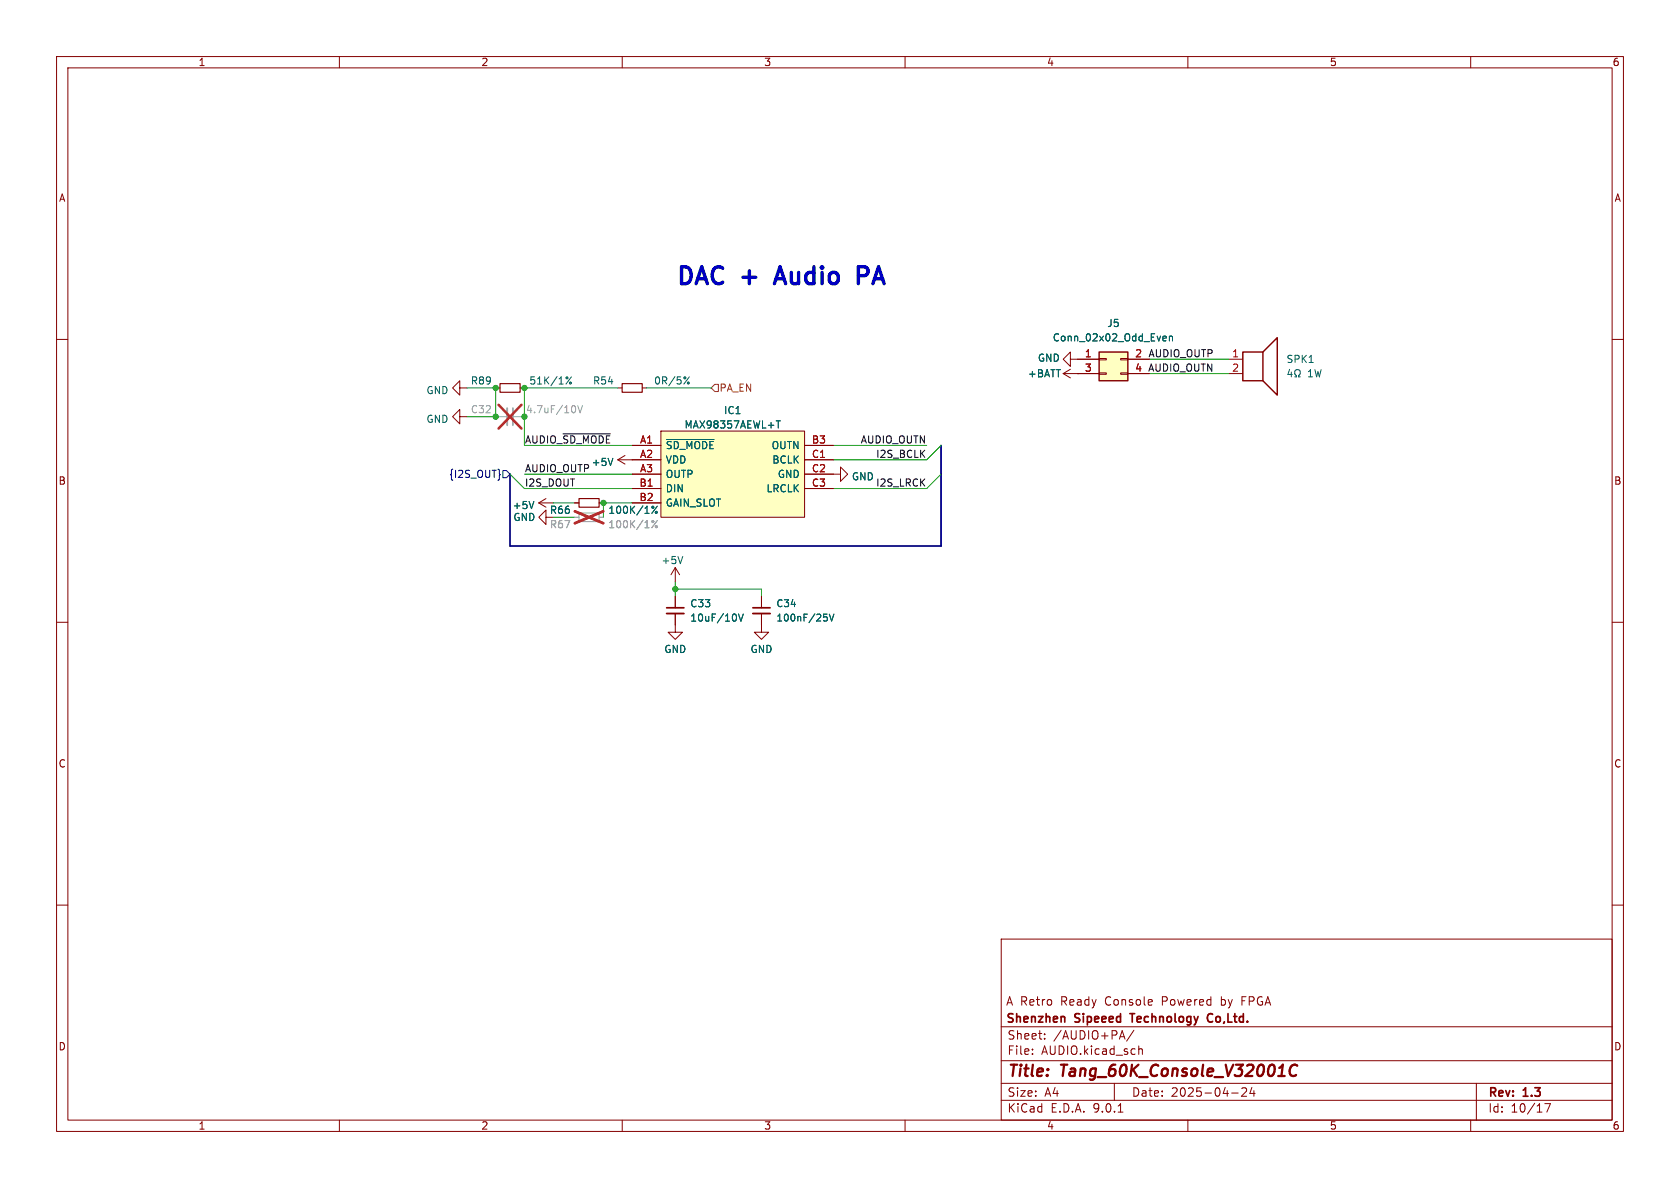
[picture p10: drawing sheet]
<svg xmlns="http://www.w3.org/2000/svg" width="297mm" height="210mm" viewBox="0 0 297 210" stroke-linecap="round" stroke-linejoin="round" font-family="sans-serif">
<defs><g id="words">
<g font-size="4.2" fill="#0000c2">
<text x="119.4" y="50.6">DAC</text>
<text x="131.4" y="50.6">+</text>
<text x="138.6" y="50.6">Audio</text>
<text x="154.2" y="50.6">PA</text>
</g>
<g font-size="2.8" fill="#840000">
<text x="178" y="190.9">Title:</text>
<text x="187.7" y="190.9">Tang_60K_Console_V32001C</text>
</g>
<g font-size="2.1" fill="#840000">
<text x="177.8" y="178">A Retro</text>
<text x="187.6" y="178">Ready</text>
<text x="195.5" y="178">Console</text>
<text x="205.7" y="178">Powered</text>
<text x="216.3" y="178">by</text>
<text x="220.1" y="178">FPGA</text>
<text x="177.8" y="181.2">Shenzhen</text>
<text x="178" y="184">Sheet:</text>
<text x="186.2" y="184">/AUDIO+PA/</text>
<text x="190.1" y="181.2">Sipeeed</text>
<text x="200.6" y="181.2">Technology</text>
<text x="214.8" y="181.2">Co,Ltd.</text>
<text x="178" y="186.7">File:</text>
<text x="184.1" y="186.7">AUDIO.kicad_sch</text>
<text x="178" y="196.9">KiCad</text>
<text x="178" y="194.1">Size:</text>
<text x="184.7" y="194.1">A4</text>
<text x="185.7" y="196.9">E.D.A.</text>
<text x="193.3" y="196.9">9.0.1</text>
<text x="200" y="194.1">Date:</text>
<text x="207" y="194.1">2025-04-24</text>
<text x="263" y="194.3">Rev:</text>
<text x="263" y="196.9">Id:</text>
<text x="267.1" y="196.9">10/17</text>
<text x="269.4" y="194.3">1.3</text>
</g>
<g font-size="1.8" fill="#840000">
<text x="35" y="11.9">1</text>
<text x="85" y="11.9">2</text>
<text x="135" y="11.9">3</text>
<text x="185" y="11.9">4</text>
<text x="235" y="11.9">5</text>
<text x="285" y="11.9">6</text>
<text x="10.3" y="35.9">A</text>
<text x="285.3" y="35.9">A</text>
<text x="10.3" y="85.9">B</text>
<text x="285.3" y="85.9">B</text>
<text x="10.3" y="135.9">C</text>
<text x="285.3" y="135.9">C</text>
<text x="10.3" y="185.9">D</text>
<text x="285.3" y="185.9">D</text>
<text x="35" y="199.9">1</text>
<text x="85" y="199.9">2</text>
<text x="135" y="199.9">3</text>
<text x="185" y="199.9">4</text>
<text x="235" y="199.9">5</text>
<text x="285" y="199.9">6</text>
</g>
<g font-size="1.8" fill="#006464">
<text x="195.7" y="58">J5</text>
<text x="183.4" y="64.1">GND</text>
<text x="186" y="60.6">Conn_02x02_Odd_Even</text>
<text x="227.3" y="64.4">SPK1</text>
<text x="75.3" y="69.9">GND</text>
<text x="83.1" y="68.2">R89</text>
<text x="93.5" y="68.2">51K/1%</text>
<text x="104.7" y="68.2">R54</text>
<text x="115.5" y="68.2">0R/5%</text>
<text x="181.6" y="66.9">+BATT</text>
<text x="231.2" y="66.9">1W</text>
<text x="75.3" y="75">GND</text>
<text x="120.9" y="76">MAX98357AEWL+T</text>
<text x="127.9" y="73.4">IC1</text>
<text x="104.5" y="82.6">+5V</text>
<text x="117.6" y="79.6">~{SD_MODE}</text>
<text x="117.6" y="82.1">VDD</text>
<text x="136.3" y="79.6">OUTN</text>
<text x="136.4" y="82.1">BCLK</text>
<text x="117.6" y="84.7">OUTP</text>
<text x="117.6" y="87.2">DIN</text>
<text x="117.6" y="89.8">GAIN_SLOT</text>
<text x="135.4" y="87.2">LRCLK</text>
<text x="137.4" y="84.7">GND</text>
<text x="150.5" y="85.1">GND</text>
<text x="90.5" y="90.2">+5V</text>
<text x="90.7" y="92.3">GND</text>
<text x="97.1" y="91">R66</text>
<text x="107.5" y="91">100K/1%</text>
<text x="116.8" y="99.9">+5V</text>
<text x="121.9" y="107.5">C33</text>
<text x="121.9" y="110.1">10uF/10V</text>
<text x="117.3" y="115.6">GND</text>
<text x="132.6" y="115.6">GND</text>
</g>
<g font-size="1.8" fill="#a90000">
<text x="191.7" y="63.2">1</text>
<text x="191.7" y="65.8">3</text>
<text x="200.6" y="63.2">2</text>
<text x="200.6" y="65.8">4</text>
<text x="217.7" y="63.2">1</text>
<text x="217.7" y="65.8">2</text>
<text x="113" y="78.5">A1</text>
<text x="113" y="81">A2</text>
<text x="113" y="83.6">A3</text>
<text x="143.4" y="78.5">B3</text>
<text x="143.4" y="81">C1</text>
<text x="143.4" y="83.6">C2</text>
<text x="113" y="86.1">B1</text>
<text x="113" y="88.6">B2</text>
<text x="143.4" y="86.1">C3</text>
</g>
<g font-size="1.8" fill="#0f0f0f">
<text x="202.9" y="65.8">AUDIO_OUTN</text>
<text x="202.9" y="63.2">AUDIO_OUTP</text>
<text x="92.7" y="78.5">AUDIO_~{SD_MODE}</text>
<text x="92.7" y="83.6">AUDIO_OUTP</text>
<text x="152.1" y="78.5">AUDIO_OUTN</text>
<text x="154.8" y="81">I2S_BCLK</text>
<text x="92.7" y="86.1">I2S_DOUT</text>
<text x="154.8" y="86.1">I2S_LRCK</text>
</g>
<text font-size="1.8" fill="#725600" x="127.1" y="69.4">PA_EN</text>
<g font-size="1.8" fill="#989898">
<text x="83.1" y="73.3">C32</text>
<text x="92.9" y="73.3">4.7uF/10V</text>
<text x="97.1" y="93.6">R67</text>
<text x="107.5" y="93.6">100K/1%</text>
</g>
<text font-size="1.8" fill="#000084" x="79.3" y="84.7">{I2S_OUT}</text>
<g font-size="1.7" fill="#006464">
<text x="137.2" y="107.5">C34</text>
<text x="137.2" y="110.1">100nF/25V</text>
</g>
</g></defs>
<g fill="none" stroke="#840000" stroke-width=".18">
<path d="M10 10h277v190h-277zM12 12h273v186h-273zM60 10v2M110 10v2M160 10v2M210 10v2M260 10v2M10 60h2M285 60h2M10 110h2M285 110h2M10 160h2"/>
<path d="M177 166h108v32h-108zM285 160h2M60 198v2M110 198v2M160 198v2M177 194.5h108M177 191.5h108M177 187.5h108M177 181.5h108M182.5 186.3v.1M182.5 185.5v.1M184.7 183.6v.1"/>
<path d="M184.7 182.8v.1M197 191.5v3M197.7 196.6h.8M198.4 182.2l.5 1.5M200.5 182.1l-1.3 2M201.3 184.9v1.5M201.3 185.5l.2-.1 .4 .1 .1 .9M210 198v2M217.7 193.2h1.2M220.3 192.4v.5l-.8 .9h.9M221.3 192.2l-.3 1.1h.9M221.7 192.8v1"/>
<path d="M260 198v2M261 191.5v6.5M273.1 195.1h1l-.6 1.5"/>
</g>
<path d="M229.3 188.4a.88 .88 0 0 0-1 0 .88 .88 0 0 0-.3 1 .69 .69 0 0 0 .3 .7 .69 .69 0 0 0 .8-.1" fill="none" stroke="#840000" stroke-width=".4"/>
<path d="M188.2 179.8v.9M199.7 179.2h.9M214.3 179.3a.74 .74 0 0 0-.9 .5 .74 .74 0 0 0 .5 .9l.4-.1" fill="none" stroke="#840000" stroke-width=".3"/>
<path d="M194.3 62.2h5.1v5.1h-5.1z" fill="#ffffc2"/>
<path d="M194.3 62.2h5.1v5.1h-5.1z" fill="none" stroke="#840000" stroke-width=".25"/>
<g fill="none" stroke="#840000" stroke-width=".18">
<path d="M87.6 68.6h.8M91.9 68.6h.8M109.2 68.6h.8M113.5 68.6h.8M190.5 63.5h3.8M190.5 66h3.8M194.3 63.4h1.3v.2h-1.3zM194.3 65.9h1.3v.3h-1.3zM198.1 63.4h1.3v.2h-1.3zM198.1 65.9h1.3v.3h-1.3zM199.4 63.5h3.8M199.4 66h3.8"/>
<path d="M95.2 88.9l1.3 .8M95.2 88.9h2.6M96.5 91.4v-1.2l-1.3 1.2 1.3 1.3v-1.3h1.3M96.5 88.1l-1.3 .8M101.6 88.9h.8M105.9 88.9h.8M109.2 81.3l1.3 .7M109.2 81.3h2.6M110.5 80.5l-1.3 .8M119.4 108.5v3.3h1.2l-1.2 1.2-1.3-1.2h1.3M119.4 100.3l-.8 1.3M119.4 100.3l.7 1.3"/>
<path d="M119.4 100.3v2.6M119.4 105.4v2M134.6 108.5v3.3h1.3l-1.3 1.2-1.3-1.2h1.3M134.6 105.4v2"/>
</g>
<g fill="none" stroke="#006464" stroke-width=".18">
<path d="M205.8 59.4l.3 .1 .1 .2-.6 .1M206.7 59.5l.2-.1 .3 .1 .1 .8M206.7 59.4v.9M100.1 66.7l.1-.1 .2 .2-.2 .2-.1-.1M101 66.6l-.9 1.3M121.9 66.6l-1 1.3M206.1 60.2l-.3 .1M94.4 88.6l-.4 1.3M108.4 81l-.5 1.3M116.2 89.5l-1 1.2M120.7 98.4l-.4 1.2M130.1 108.8v.8"/>
<path d="M130.6 108.5l.4 1.3 .4-1.3M145.6 108.6h.6M145.7 109h.3l.3 .3-.2 .4-.4 .1M146.6 108.6l.4 1.2 .4-1.2"/>
<circle cx="100.8" cy="67.7" r=".18"/>
<circle cx="121.7" cy="67.7" r=".18"/>
<circle cx="115.4" cy="89.7" r=".18"/>
<circle cx="116" cy="90.6" r=".18"/>
</g>
<path d="M88.4 67.8h3.5v1.5h-3.5zM110 67.8h3.5v1.5h-3.5zM102.4 88.1h3.5v1.6h-3.5z" fill="none" stroke="#840000" stroke-width=".2"/>
<path d="M102.4 90.7h3.5v1.5h-3.5z" fill="none" stroke="#a1a1a1" stroke-width=".2"/>
<path d="M101.6 91.4h.8M105.9 91.4h.8" fill="none" stroke="#a1a1a1" stroke-width=".18"/>
<g fill="none" stroke="#989898" stroke-width=".18">
<path d="M116.2 92l-1 1.3"/>
<circle cx="115.4" cy="92.2" r=".18"/>
<circle cx="116" cy="93.1" r=".18"/>
</g>
<path d="M101.6 90.4l5 2.1M106.6 90.4l-5 2.1" fill="none" stroke="#e12e31" stroke-width=".46"/>
<path d="M117.9 107.4h3M133.1 107.4h3" fill="none" stroke="#840000" stroke-width=".3"/>
<path d="M117.9 108.5h3M133.1 108.5h3" fill="none" stroke="#840000" stroke-width=".33"/>
<path d="M116.8 76.2h25.4v15.2h-25.4z" fill="#ffffc2"/>
<g fill="none" stroke="#840000" stroke-width=".18">
<path d="M81.3 73.7v-1.3l-1.3 1.3 1.3 1.2v-1.2h1.2M81.3 68.6v-1.3l-1.3 1.3 1.3 1.3v-1.3h1.2M111.8 78.7h5M116.8 76.2h25.4v15.2h-25.4zM142.2 78.7h5.1M188 66l1.2 .8M188 66h6.3M189.2 63.5v1.3l-1.2-1.3 1.2-1.3v1.3h5.1M189.2 65.3l-1.2 .7M190.5 66h.1M199.4 66h3.8M199.4 63.5h3.8"/>
<path d="M217.2 66h2.5M217.2 63.5h2.5M101.6 88.9h.8M105.9 88.9h.8M111.8 81.3h5M111.8 83.8h5M111.8 86.4h5M111.8 88.9h5M142.2 83.8h6.4v-1.2l1.3 1.2-1.3 1.3v-1.3M142.2 81.3h5.1M142.2 86.4h5.1M119.4 105.4v2"/>
<path d="M119.4 108.5v2M134.6 105.4v2M134.6 108.5v2"/>
</g>
<g fill="none" stroke="#006464" stroke-width=".18">
<path d="M205.8 59.4l.3 .1 .1 .2-.6 .1M206.7 59.5l.2-.1 .3 .1 .1 .8M206.7 59.4v.9M117.8 77.7h8.4M137.2 74.4h.7M137.6 74.4v1.3M206.1 60.2l-.3 .1M228 65.3l-.3 .9h.8M228.3 65.8v.8M228.9 66.6h.3v-.2a.54 .54 0 0 1-.3-.8 .54 .54 0 0 1 .8-.2 .58 .58 0 0 1-.1 1v.2h.3M231.4 64.1h.8M94.4 88.6l-.4 1.3"/>
<path d="M108.4 81l-.5 1.3M116.2 89.5l-1 1.2M130.1 108.8v.8M130.6 108.5l.4 1.3 .4-1.3M145.6 108.6h.6M145.7 109h.3l.3 .3-.2 .4-.4 .1M146.6 108.6l.4 1.2 .4-1.2"/>
<circle cx="115.4" cy="89.7" r=".18"/>
<circle cx="116" cy="90.6" r=".18"/>
</g>
<path d="M219.7 62.2h3.6v5.1h-3.6zM223.3 62.2l2.5-2.5v10.2l-2.5-2.6" fill="none" stroke="#840000" stroke-width=".25"/>
<path d="M90.7 72.1v3.1" fill="none" stroke="#a1a1a1" stroke-width=".3"/>
<path d="M89.7 72.1v3.1" fill="none" stroke="#a1a1a1" stroke-width=".33"/>
<path d="M87.6 73.7h2.1M90.7 73.7h2M101.6 91.4h.8M105.9 91.4h.8" fill="none" stroke="#a1a1a1" stroke-width=".18"/>
<g fill="none" stroke="#989898" stroke-width=".18">
<path d="M101.6 71.8l.2 .4-.2 .7M102.1 71.7l.4 1.3 .5-1.3M116.2 92l-1 1.3"/>
<circle cx="115.4" cy="92.2" r=".18"/>
<circle cx="116" cy="93.1" r=".18"/>
</g>
<path d="M88.1 71.6l4.1 4.2M92.2 71.6l-4.1 4.2M101.6 90.4l5 2.1M106.6 90.4l-5 2.1" fill="none" stroke="#e12e31" stroke-width=".46"/>
<path d="M126.4 67.9h.6v1.3h-.6l-.7-.6z" fill="none" stroke="#725600" stroke-width=".18"/>
<path d="M88.3 83.9h.2l-.2 .1M88.9 83.2h.6l.7 .6-.7 .7h-.6z" fill="none" stroke="#000084" stroke-width=".18"/>
<path d="M99.5 76.7h8.4" fill="none" stroke="#0f0f0f" stroke-width=".18"/>
<path d="M166.4 78.7v17.8h-76.2v-12.7" fill="none" stroke="#000084" stroke-width=".3"/>
<g fill="none" stroke="#009600" stroke-width=".18">
<path d="M82.5 68.6h5.1v5.1h-5.1M109.2 68.6h-16.5v10.1h19.1M114.3 68.6h11.4M147.3 78.7h16.5M166.4 78.7l-2.6 2.6h-16.5M203.2 63.5h14M203.2 66h14M90.2 83.8l2.5 2.6h19.1M92.7 83.8h19.1M97.8 88.9h3.8M97.8 91.4h3.8M111.8 88.9h-5.1v2.5"/>
<path d="M166.4 83.8l-2.6 2.6h-16.5M119.4 104.1h15.2v1.3M119.4 102.9v2.5"/>
</g>
<path d="M137.2 49.3h1.4M137.9 47.2l-1 3M151.7 47.2h1.2l.3 .1M153.2 48.6l-.3 .1h-1.2" fill="none" stroke="#0000c2" stroke-width=".6"/>
<g fill="#009600" stroke="#009600" stroke-width=".18">
<circle cx="119.4" cy="104.1" r=".46"/>
<circle cx="87.6" cy="68.6" r=".46"/>
<circle cx="92.7" cy="68.6" r=".46"/>
<circle cx="87.6" cy="73.7" r=".46"/>
<circle cx="92.7" cy="73.7" r=".46"/>
<circle cx="106.7" cy="88.9" r=".46"/>
</g>
<use href="#words"/>
</svg>
